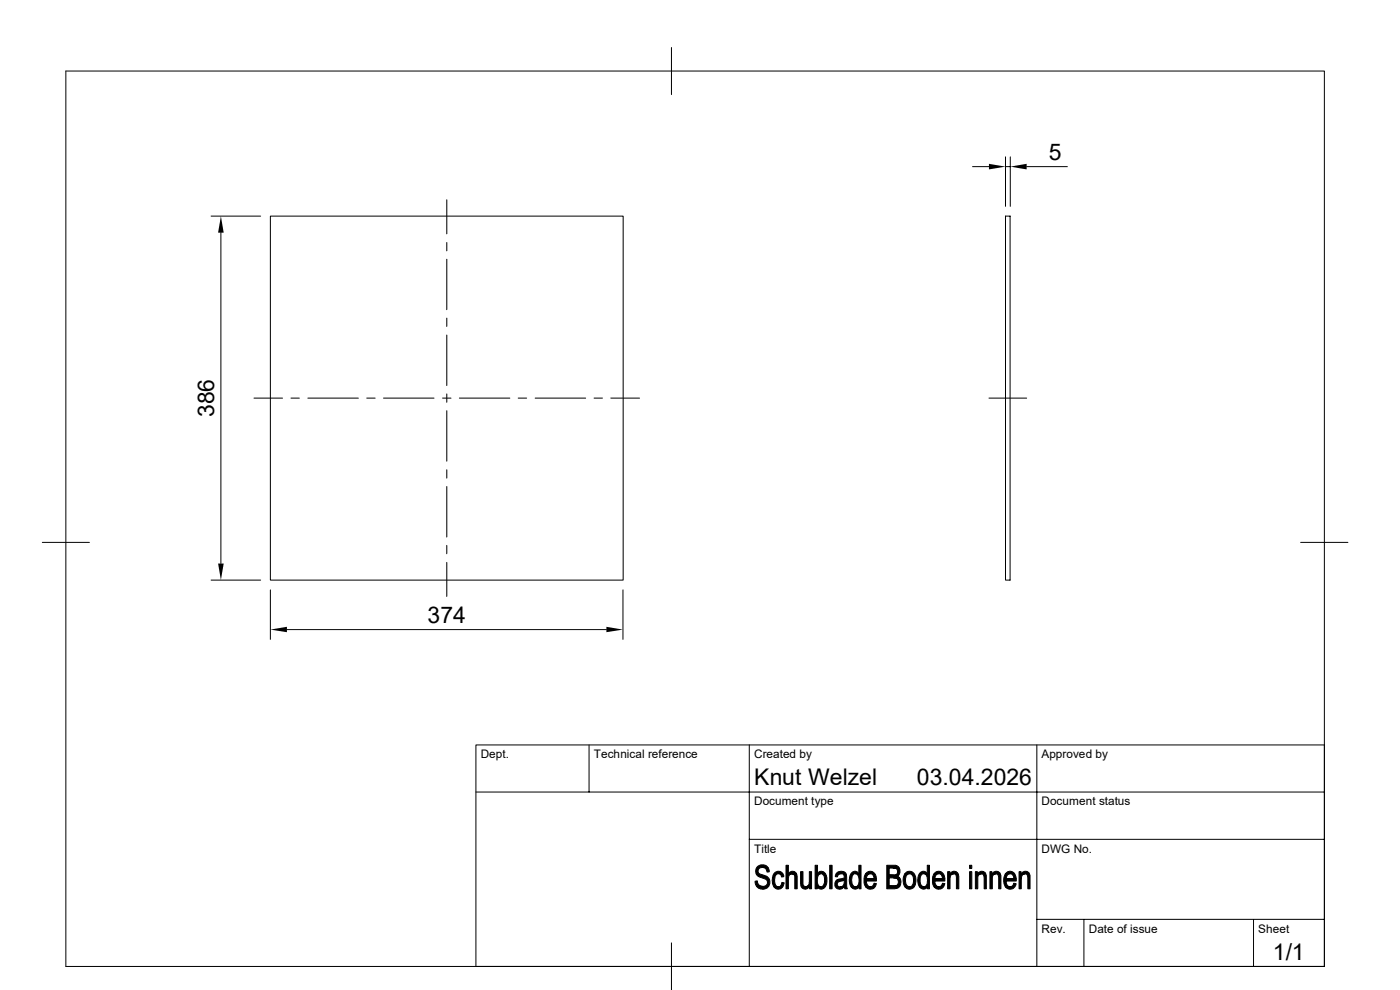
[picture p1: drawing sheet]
<svg xmlns="http://www.w3.org/2000/svg" width="297mm" height="210mm" viewBox="0 0 297 210" stroke-linecap="round" stroke-linejoin="round" font-family="sans-serif">
<defs><g id="words">
<g font-size="4.9">
<text x="222.5" y="33.9">5</text>
<text x="45.4" y="88.5" transform="rotate(-90 45.4 88.5)">386</text>
<text x="90.7" y="132.1">374</text>
<text x="160" y="166.5">Knut Welzel</text>
<text x="194.5" y="166.5">03.04.2026</text>
<text x="270" y="203.7">1/1</text>
</g>
<g font-size="2.5">
<text x="102" y="160.8">Dept.</text>
<text x="126" y="160.8">Technical reference</text>
<text x="160" y="160.8">Created by</text>
<text x="220.9" y="160.8">Approved by</text>
<text x="160" y="170.9">Document type</text>
<text x="220.9" y="170.9">Document status</text>
<text x="160" y="180.8">Title</text>
<text x="220.9" y="180.8">DWG No.</text>
<text x="220.9" y="197.8">Rev.</text>
<text x="231" y="197.8">Date of issue</text>
<text x="266.9" y="197.8">Sheet</text>
</g>
</g></defs>
<g fill="none" stroke="#000" stroke-width=".21">
<path d="M14 15.1h267v189.9h-267zM142.5 10.1v10M206.3 35.3h3.5M213.3 33.3v10.5M213.3 35.3h1M214.3 33.3v10.5M217.8 35.3h8.6M44.8 45.8h10.5M46.9 49.4v70.1M57.4 45.8h74.8v77.3h-74.8zM94.8 42.4v7.2M94.8 51.4v1.8"/>
<path d="M94.8 55v10.7M213.3 45.8h1v77.3h-1zM94.8 67.5v1.8M94.8 71.1v10.7M53.9 84.5h6M61.7 84.5h1.8M65.3 84.5h10.7M77.8 84.5h1.8M81.4 84.5h10.7M93.9 84.5h1.8M94.8 83.6v1.7M94.8 87.1v10.7"/>
<path d="M94.8 99.7v1.7M97.5 84.5h10.7M109.9 84.5h1.8M113.5 84.5h10.7M126 84.5h1.8M129.6 84.5h6.1M209.8 84.5h8M9 115.1h10M94.8 119.3v7.2M94.8 103.2v10.7M94.8 115.7v1.8M275.9 115.1h10.1"/>
<path d="M44.8 123.1h10.5M57.4 125.1v10.5M60.9 133.6h67.8M132.2 125.1v10.5M125 158v10M159 158v47M220 158v47M101 168h180M159 178.1h122M220 195h61M230 195v10M265.9 195v10"/>
<path d="M142.5 200v10M281 205v-47h-180v47"/>
</g>
<g fill="#000" stroke="#000" stroke-width=".21">
<path d="M160.2 186.9h.5a1.15 1.15 0 0 0 1.1 1.1h-1.3l-.3-.5z" fill-rule="evenodd"/>
<path d="M160.8 183.8a1.58 1.58 0 0 1 2.1 .2h-1.1a.8 .8 0 0 0-1 .8 .8 .8 0 0 0 1 .8 1.55 1.55 0 0 1 1.4 2.3 1.55 1.55 0 0 1-2.7 .1h1.3a.87 .87 0 0 0 1-.8 .87 .87 0 0 0-.9-.9 1.49 1.49 0 0 1-1.4-.9 1.49 1.49 0 0 1 .3-1.6z" fill-rule="evenodd"/>
<path d="M161.8 184h1.1l.3 1h-.5l-.3-.7z" fill-rule="evenodd"/>
<path d="M164.4 185.1a1.11 1.11 0 0 1 1.7 .2h-.9a1.1 1.1 0 0 0-.9 1.4l.2 1.1 .6 .3h-.9a2.64 2.64 0 0 1 .2-3z" fill-rule="evenodd"/>
<path d="M164.2 188.1l1.3-.1 .4-.8 .5 .1a1.2 1.2 0 0 1-.8 1.2 1.2 1.2 0 0 1-1.4-.4z" fill-rule="evenodd"/>
<path d="M165.2 185.3h.9l.2 .7-.5 .1v-.2a.58 .58 0 0 0-.6-.6z" fill-rule="evenodd"/>
<path d="M166.8 183.6h.5v1.7l1.7 .1h-1.1l-.5 .3-.1 .6v2.3h-.5z" fill-rule="evenodd"/>
<path d="M167.4 185.1a.96 .96 0 0 1 1.6 .3l-1.7-.1z" fill-rule="evenodd"/>
<path d="M168 185.4h1l.1 3.2h-.5v-2.4a.64 .64 0 0 0-.6-.8z" fill-rule="evenodd"/>
<path d="M169.8 184.9h.5l.1 2.8 .3 .3 1 .1a1 1 0 0 1-1.3 .4 1 1 0 0 1-.6-1.1z" fill-rule="evenodd"/>
<path d="M170.9 188.1l.8-.1v.1z" fill-rule="evenodd"/>
<path d="M171.7 184.9h.5v3.7h-.5v-.6h-.4l.4-.5z" fill-rule="evenodd"/>
<path d="M172.9 183.6h.5v1.7h.8a1.68 1.68 0 0 0-.7 2.3l.4 .5h-.5v.5h-.5z" fill-rule="evenodd"/>
<path d="M173.4 188.1h.8l-.7 .1z" fill-rule="evenodd"/>
<path d="M173.6 185.1a1.15 1.15 0 0 1 1.3-.1 1.15 1.15 0 0 1 .5 1.2v.2a1.69 1.69 0 0 1-1.3 2.2l-.6-.4 .7-.1a1.69 1.69 0 0 0 .4-2.5l-.3-.3h-.9z" fill-rule="evenodd"/>
<path d="M176 183.6h.5v5h-.5z" fill-rule="evenodd"/>
<path d="M177.3 185.4l1.1-.1-.4 .2-.3 .5h-.5z" fill-rule="evenodd"/>
<path d="M177.3 186.9l.2-.2 1.5 .1a1.55 1.55 0 0 0-1.4 .7v.1a.52 .52 0 0 0 .6 .5l.9 .1a1.09 1.09 0 0 1-1.6 .2 1.09 1.09 0 0 1-.2-1.5z" fill-rule="evenodd"/>
<path d="M177.6 185.1a1.2 1.2 0 0 1 1.4-.2 1.2 1.2 0 0 1 .6 1.3l.1 2.4h-.5v-.5h-.7l.5-.5 .1-.9h-1.6l.9-.3a.57 .57 0 0 0 .7-.5 .57 .57 0 0 0-.7-.6h-1z" fill-rule="evenodd"/>
<path d="M178.2 188.1h1z" fill-rule="evenodd"/>
<path d="M180.8 185.1a.89 .89 0 0 1 1.4 .2h-.8a1.44 1.44 0 0 0-.6 2l.1 .5 .6 .3h-.9a2.64 2.64 0 0 1 .2-3z" fill-rule="evenodd"/>
<path d="M180.6 188.1h1.6a.94 .94 0 0 1-.8 .5 .94 .94 0 0 1-.8-.5z" fill-rule="evenodd"/>
<path d="M182.2 183.6h.5v5h-.5v-.5h-.5a1.84 1.84 0 0 0-.1-2.8h-.2h.8z" fill-rule="evenodd"/>
<path d="M183.6 185.3h1.1l-.6 .3-.3 .8h2.1v.5h-2.1l.2 .9 .7 .3h-1.1a3 3 0 0 1 0-2.8z" fill-rule="evenodd"/>
<path d="M183.6 185.3a1.29 1.29 0 0 1 1.6-.3 1.29 1.29 0 0 1 .7 1.4h-2.1h1.6v-.2l-.1-.5-.4-.3z" fill-rule="evenodd"/>
<path d="M183.6 188.1h1.3l.3-.2 .2-.5 .5 .1a1.27 1.27 0 0 1-.9 1.1 1.27 1.27 0 0 1-1.4-.5z" fill-rule="evenodd"/>
<path d="M188.1 183.6h2.1l.6 .5-2.2 .1v1.4l2 .1-.2 .2 .4 .3h-2.2v1.8h2.3l-.6 .5-2.2 .1z" fill-rule="evenodd"/>
<path d="M189.4 184.2l1.4-.1 .1 .4v.6l-.3 .6-2-.1h.9a.76 .76 0 0 0 .9-.8 .76 .76 0 0 0-1-.6z" fill-rule="evenodd"/>
<path d="M189.6 186.2h1.2l.3 .7-.2 1.1h-2.3h1.1a.87 .87 0 0 0 .9-1 .87 .87 0 0 0-1-.8z" fill-rule="evenodd"/>
<path d="M191.9 185.4l1.1-.1a1.35 1.35 0 0 0-.8 1.9l.1 .5 .7 .4h-1a2.88 2.88 0 0 1-.1-2.7z" fill-rule="evenodd"/>
<path d="M192 185.3a1.34 1.34 0 0 1 1.6-.3 1.34 1.34 0 0 1 .7 1.4 1.76 1.76 0 0 1-1.3 2.2l-.7-.1-.3-.4h1a1.5 1.5 0 0 0 .7-2.1l-.5-.6z" fill-rule="evenodd"/>
<path d="M195.3 185.1a.89 .89 0 0 1 1.4 .2h-.7a1.6 1.6 0 0 0-.7 2.3l.4 .4 .3 .1h-.9a2.64 2.64 0 0 1 .2-3z" fill-rule="evenodd"/>
<path d="M195.1 188.1h1.7a.94 .94 0 0 1-.9 .5 .94 .94 0 0 1-.8-.5z" fill-rule="evenodd"/>
<path d="M196.7 183.6h.5v5h-.4v-.5h-.6a1.84 1.84 0 0 0-.1-2.8h-.1h.7z" fill-rule="evenodd"/>
<path d="M198.2 185.3h.9l-.5 .3-.3 .8h2.1v.5h-2.1l.2 .9 .7 .3h-1a3 3 0 0 1 0-2.8z" fill-rule="evenodd"/>
<path d="M198.2 185.3a1.29 1.29 0 0 1 1.5-.3 1.29 1.29 0 0 1 .7 1.4h-2.1h1.6v-.2l-.1-.5-.4-.3z" fill-rule="evenodd"/>
<path d="M198.2 188.1h1.2l.3-.2 .2-.5 .5 .1a1.27 1.27 0 0 1-.9 1.1 1.27 1.27 0 0 1-1.3-.5z" fill-rule="evenodd"/>
<path d="M201 184.9h.5v.5l.5 .1-.3 .2-.2 .6v2.3h-.5z" fill-rule="evenodd"/>
<path d="M201.5 185.3l.8 .1z" fill-rule="evenodd"/>
<path d="M201.6 185.2a1.01 1.01 0 0 1 1.3-.3 1.01 1.01 0 0 1 .5 1.2v2.5h-.5v-2.8l-.3-.4-1.1-.1z" fill-rule="evenodd"/>
<path d="M205.7 184.9h.5v3.7h-.5z" fill-rule="evenodd"/>
<path d="M205.7 183.6h.5v.6h-.5z" fill-rule="evenodd"/>
<path d="M206.9 184.9h.4v.5l.6 .1-.4 .3-.1 .3v2.5h-.5z" fill-rule="evenodd"/>
<path d="M207.3 185.4h.9z" fill-rule="evenodd"/>
<path d="M207.6 185a1.07 1.07 0 0 1 1.3 .1 1.07 1.07 0 0 1 .4 1.2v2.3h-.5l-.1-2.7a.51 .51 0 0 0-.5-.5l-.8-.1z" fill-rule="evenodd"/>
<path d="M210 184.9h.4v.5l.5 .1-.3 .3-.1 .3v2.5h-.5z" fill-rule="evenodd"/>
<path d="M210.4 185.4h.9z" fill-rule="evenodd"/>
<path d="M210.7 185a1.07 1.07 0 0 1 1.3 .1 1.07 1.07 0 0 1 .3 1.2v2.3h-.4l-.1-2.7a.51 .51 0 0 0-.5-.5l-.8-.1z" fill-rule="evenodd"/>
<path d="M213.3 185.4l1-.1-.5 .2-.3 .9h2.1v.5h-2.2l.3 .9 .6 .3h-1a2.81 2.81 0 0 1 0-2.7z" fill-rule="evenodd"/>
<path d="M213.3 185.3a1.26 1.26 0 0 1 1.5-.4 1.26 1.26 0 0 1 .8 1.4v.1h-2.1h1.6l-.2-.7-.4-.3z" fill-rule="evenodd"/>
<path d="M213.3 188.1h1.2l.3-.2 .3-.5 .5 .1a1.24 1.24 0 0 1-.9 1.1 1.24 1.24 0 0 1-1.4-.5z" fill-rule="evenodd"/>
<path d="M216.2 184.9h.4v.5l.5 .1-.3 .3-.1 .3v2.5h-.5z" fill-rule="evenodd"/>
<path d="M216.6 185.4h.9z" fill-rule="evenodd"/>
<path d="M216.9 185a1.07 1.07 0 0 1 1.3 .1 1.07 1.07 0 0 1 .3 1.2v2.3h-.4l-.1-2.7a.51 .51 0 0 0-.5-.5l-.8-.1z" fill-rule="evenodd"/>
</g>
<path d="M209.8 34.8l3.5 .5-3.5 .6zM214.3 35.3l3.5-.5v1.1zM46.9 45.8l.6 3.6h-1.2zM46.3 119.5h1.2l-.6 3.6zM57.4 133.6l3.5-.6v1.1zM128.7 133l3.5 .6-3.5 .5z" fill="#000"/>
<use href="#words"/>
</svg>
